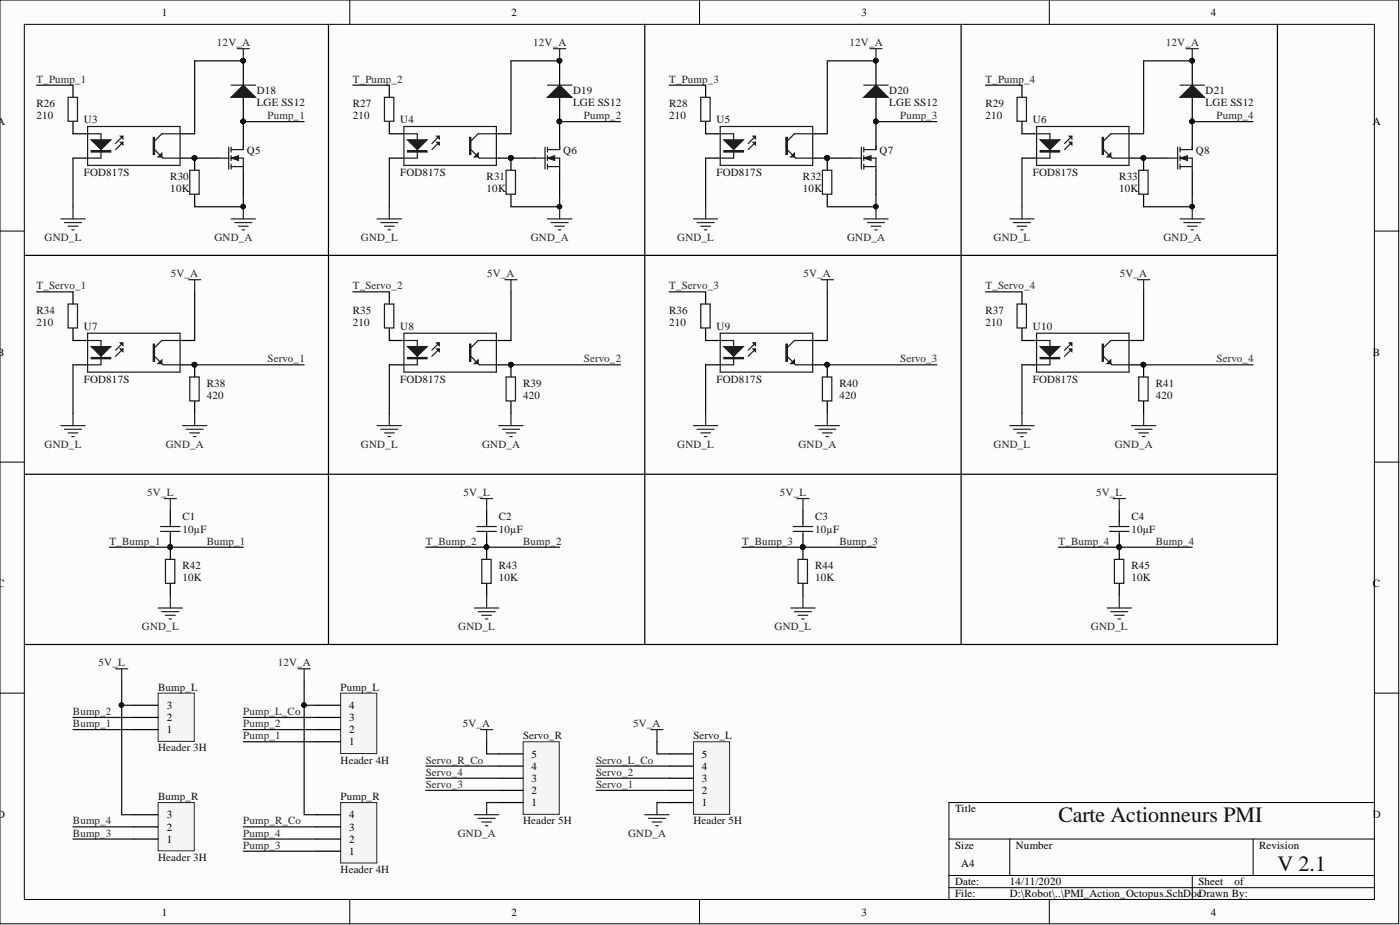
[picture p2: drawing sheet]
<svg xmlns="http://www.w3.org/2000/svg" width="292mm" height="193mm" viewBox="0 0 292 193" stroke-linecap="round" stroke-linejoin="round" font-family="sans-serif">
<defs><g id="words">
<g font-size="4.6" fill="#0e0e0e">
<text x="220.8" y="171.5">Carte Actionneurs PMI</text>
<text x="266.5" y="181.6">V 2.1</text>
</g>
<g font-size="2.3">
<text x="33.8" y="3.3">1</text>
<text x="106.7" y="3.3">2</text>
<text x="179.7" y="3.3">3</text>
<text x="252.6" y="3.3">4</text>
<text x="-.4" y="26.1">A</text>
<text x="286.4" y="26.1">A</text>
<text x="-.4" y="74.3">B</text>
<text x="286.4" y="74.3">B</text>
<text x="-.4" y="122.5">C</text>
<text x="286.4" y="122.5">C</text>
<text x="34.8" y="147.9">3</text>
<text x="72.9" y="147.9">4</text>
<text x="34.8" y="153">1</text>
<text x="34.8" y="150.4">2</text>
<text x="72.9" y="155.5">1</text>
<text x="72.9" y="153">2</text>
<text x="72.9" y="150.4">3</text>
<text x="110.9" y="160.6">4</text>
<text x="110.9" y="158">5</text>
<text x="146.5" y="160.6">4</text>
<text x="146.5" y="158">5</text>
<text x="110.9" y="165.7">2</text>
<text x="110.9" y="163.1">3</text>
<text x="146.5" y="165.7">2</text>
<text x="146.5" y="163.1">3</text>
<text x="-.4" y="170.7">D</text>
<text x="34.8" y="173.3">2</text>
<text x="34.8" y="170.7">3</text>
<text x="72.9" y="173.3">3</text>
<text x="72.9" y="170.7">4</text>
<text x="110.9" y="168.2">1</text>
<text x="146.5" y="168.2">1</text>
<text x="199.3" y="169.5">Title</text>
<text x="286.4" y="170.7">D</text>
<text x="34.8" y="175.8">1</text>
<text x="72.9" y="178.3">1</text>
<text x="72.9" y="175.8">2</text>
<text x="199.3" y="177.1">Size</text>
<text x="212" y="177.1">Number</text>
<text x="262.7" y="177.1">Revision</text>
<text x="199.3" y="184.7">Date:</text>
<text x="200.5" y="180.9">A4</text>
<text x="210.7" y="184.7">14/11/2020</text>
<text x="250" y="184.7">Sheet</text>
<text x="257.6" y="184.7">of</text>
<text x="33.8" y="191">1</text>
<text x="106.7" y="191">2</text>
<text x="179.7" y="191">3</text>
<text x="199.3" y="187.2">File:</text>
<text x="210.7" y="187.2">D:\Robot\..\PMI_Action_Octopus.SchDocDrawn By:</text>
<text x="252.6" y="191">4</text>
</g>
<g font-size="2.3" fill="#262626">
<text x="45.3" y="9.6">12V_A</text>
<text x="111.3" y="9.6">12V_A</text>
<text x="177.3" y="9.6">12V_A</text>
<text x="243.3" y="9.6">12V_A</text>
<text x="7.6" y="17.3">T_Pump_1</text>
<text x="73.6" y="17.3">T_Pump_2</text>
<text x="139.6" y="17.3">T_Pump_3</text>
<text x="205.6" y="17.3">T_Pump_4</text>
<text x="55.8" y="24.9">Pump_1</text>
<text x="121.8" y="24.9">Pump_2</text>
<text x="187.8" y="24.9">Pump_3</text>
<text x="253.8" y="24.9">Pump_4</text>
<text x="9.3" y="50.2">GND_L</text>
<text x="44.8" y="50.2">GND_A</text>
<text x="75.3" y="50.2">GND_L</text>
<text x="110.8" y="50.2">GND_A</text>
<text x="141.3" y="50.2">GND_L</text>
<text x="176.8" y="50.2">GND_A</text>
<text x="207.3" y="50.2">GND_L</text>
<text x="242.8" y="50.2">GND_A</text>
<text x="35.6" y="57.8">5V_A</text>
<text x="101.6" y="57.8">5V_A</text>
<text x="167.6" y="57.8">5V_A</text>
<text x="233.6" y="57.8">5V_A</text>
<text x="7.6" y="60.4">T_Servo_1</text>
<text x="73.6" y="60.4">T_Servo_2</text>
<text x="139.6" y="60.4">T_Servo_3</text>
<text x="205.6" y="60.4">T_Servo_4</text>
<text x="55.8" y="75.6">Servo_1</text>
<text x="121.8" y="75.6">Servo_2</text>
<text x="187.8" y="75.6">Servo_3</text>
<text x="253.8" y="75.6">Servo_4</text>
<text x="9.3" y="93.4">GND_L</text>
<text x="34.6" y="93.4">GND_A</text>
<text x="75.3" y="93.4">GND_L</text>
<text x="100.6" y="93.4">GND_A</text>
<text x="141.3" y="93.4">GND_L</text>
<text x="166.6" y="93.4">GND_A</text>
<text x="207.3" y="93.4">GND_L</text>
<text x="232.6" y="93.4">GND_A</text>
<text x="30.7" y="103.5">5V_L</text>
<text x="96.7" y="103.5">5V_L</text>
<text x="162.7" y="103.5">5V_L</text>
<text x="228.7" y="103.5">5V_L</text>
<text x="22.8" y="113.6">T_Bump_1</text>
<text x="43.2" y="113.6">Bump_1</text>
<text x="88.8" y="113.6">T_Bump_2</text>
<text x="109.1" y="113.6">Bump_2</text>
<text x="154.8" y="113.6">T_Bump_3</text>
<text x="175.1" y="113.6">Bump_3</text>
<text x="220.8" y="113.6">T_Bump_4</text>
<text x="241.1" y="113.6">Bump_4</text>
<text x="29.6" y="131.4">GND_L</text>
<text x="95.6" y="131.4">GND_L</text>
<text x="161.6" y="131.4">GND_L</text>
<text x="227.6" y="131.4">GND_L</text>
<text x="20.6" y="139">5V_L</text>
<text x="58" y="139">12V_A</text>
<text x="15.2" y="149.2">Bump_2</text>
<text x="50.8" y="149.2">Pump_L_Co</text>
<text x="15.2" y="151.7">Bump_1</text>
<text x="50.8" y="151.7">Pump_2</text>
<text x="50.8" y="154.2">Pump_1</text>
<text x="96.5" y="151.7">5V_A</text>
<text x="132.1" y="151.7">5V_A</text>
<text x="88.8" y="161.8">Servo_4</text>
<text x="88.8" y="159.3">Servo_R_Co</text>
<text x="124.4" y="161.8">Servo_2</text>
<text x="124.4" y="159.3">Servo_L_Co</text>
<text x="88.8" y="164.4">Servo_3</text>
<text x="124.4" y="164.4">Servo_1</text>
<text x="15.2" y="172">Bump_4</text>
<text x="50.8" y="172">Pump_R_Co</text>
<text x="15.2" y="174.5">Bump_3</text>
<text x="50.8" y="174.5">Pump_4</text>
<text x="50.8" y="177.1">Pump_3</text>
<text x="95.5" y="174.5">GND_A</text>
<text x="131.1" y="174.5">GND_A</text>
</g>
<g font-size="2.3" fill="#0e0e0e">
<text x="7.6" y="22.3">R26</text>
<text x="53.6" y="19.5">D18</text>
<text x="53.6" y="22.1">LGE SS12</text>
<text x="73.6" y="22.3">R27</text>
<text x="119.6" y="19.5">D19</text>
<text x="119.6" y="22.1">LGE SS12</text>
<text x="139.6" y="22.3">R28</text>
<text x="185.6" y="19.5">D20</text>
<text x="185.6" y="22.1">LGE SS12</text>
<text x="205.6" y="22.3">R29</text>
<text x="251.5" y="19.5">D21</text>
<text x="251.5" y="22.1">LGE SS12</text>
<text x="7.6" y="24.9">210</text>
<text x="17.5" y="25.6">U3</text>
<text x="73.6" y="24.9">210</text>
<text x="83.5" y="25.6">U4</text>
<text x="139.6" y="24.9">210</text>
<text x="149.5" y="25.6">U5</text>
<text x="205.6" y="24.9">210</text>
<text x="215.5" y="25.6">U6</text>
<text x="51.5" y="32.2">Q5</text>
<text x="117.5" y="32.2">Q6</text>
<text x="183.5" y="32.2">Q7</text>
<text x="249.5" y="32.2">Q8</text>
<text x="17.5" y="36.8">FOD817S</text>
<text x="35.5" y="40.1">10K</text>
<text x="35.5" y="37.6">R30</text>
<text x="83.5" y="36.8">FOD817S</text>
<text x="101.5" y="40.1">10K</text>
<text x="101.5" y="37.6">R31</text>
<text x="149.5" y="36.8">FOD817S</text>
<text x="167.5" y="40.1">10K</text>
<text x="167.5" y="37.6">R32</text>
<text x="215.5" y="36.8">FOD817S</text>
<text x="233.5" y="40.1">10K</text>
<text x="233.5" y="37.6">R33</text>
<text x="7.6" y="65.5">R34</text>
<text x="73.6" y="65.5">R35</text>
<text x="139.6" y="65.5">R36</text>
<text x="205.6" y="65.5">R37</text>
<text x="7.6" y="68">210</text>
<text x="17.5" y="68.8">U7</text>
<text x="73.6" y="68">210</text>
<text x="83.5" y="68.8">U8</text>
<text x="139.6" y="68">210</text>
<text x="149.5" y="68.8">U9</text>
<text x="205.6" y="68">210</text>
<text x="215.5" y="68.8">U10</text>
<text x="17.5" y="79.9">FOD817S</text>
<text x="43.2" y="83.2">420</text>
<text x="43.2" y="80.7">R38</text>
<text x="83.5" y="79.9">FOD817S</text>
<text x="109.1" y="83.2">420</text>
<text x="109.1" y="80.7">R39</text>
<text x="149.5" y="79.9">FOD817S</text>
<text x="175.1" y="83.2">420</text>
<text x="175.1" y="80.7">R40</text>
<text x="215.5" y="79.9">FOD817S</text>
<text x="241.1" y="83.2">420</text>
<text x="241.1" y="80.7">R41</text>
<text x="38.1" y="111.1">10µF</text>
<text x="38.1" y="108.6">C1</text>
<text x="104.1" y="111.1">10µF</text>
<text x="104.1" y="108.6">C2</text>
<text x="170.1" y="111.1">10µF</text>
<text x="170.1" y="108.6">C3</text>
<text x="236.1" y="111.1">10µF</text>
<text x="236.1" y="108.6">C4</text>
<text x="38.1" y="118.7">R42</text>
<text x="104.1" y="118.7">R43</text>
<text x="170.1" y="118.7">R44</text>
<text x="236.1" y="118.7">R45</text>
<text x="38.1" y="121.3">10K</text>
<text x="104.1" y="121.3">10K</text>
<text x="170.1" y="121.3">10K</text>
<text x="236.1" y="121.3">10K</text>
<text x="33" y="144.1">Bump_L</text>
<text x="71.1" y="144.1">Pump_L</text>
<text x="109.1" y="154.2">Servo_R</text>
<text x="144.7" y="154.2">Servo_L</text>
<text x="33" y="156.8">Header 3H</text>
<text x="71.1" y="159.3">Header 4H</text>
<text x="33" y="166.9">Bump_R</text>
<text x="71.1" y="166.9">Pump_R</text>
<text x="109.1" y="172">Header 5H</text>
<text x="144.7" y="172">Header 5H</text>
<text x="33" y="179.6">Header 3H</text>
<text x="71.1" y="182.1">Header 4H</text>
</g>
</g></defs>
<g fill="#fcfcfc" stroke="#000" stroke-width=".21">
<path d="M0 0h291.8v192.7h-291.8z"/>
<path d="M5.1 5.1h281.7v182.5h-281.7z"/>
</g>
<g fill="none" stroke="#000" stroke-width=".21">
<path d="M73 0v5.1M146 0v5.1M218.9 0v5.1M0 48.2h5.1M286.8 48.2h5.1M0 96.4h5.1M286.8 96.4h5.1M0 144.6h5.1M286.8 144.6h5.1M198 175h88.8M210.7 175v7.6M261.4 175v7.6"/>
<path d="M286.8 167.4h-88.8v20.3M73 187.7v5.1M146 187.7v5.1M198 182.6h88.8M198 185.2h88.8M218.9 187.7v5.1M248.8 182.6v5.1"/>
</g>
<path d="M49.5 10.2h2.5M50.8 10.2v2.5" fill="none" stroke="#262626" stroke-width=".25"/>
<g fill="#0e0e0e" stroke="#0e0e0e" stroke-width=".21">
<circle cx="50.7" cy="12.7" r=".47"/>
<circle cx="50.7" cy="25.3" r=".47"/>
</g>
<path d="M50.8 12.7v5.1M50.8 20.3v5.1" fill="none" stroke="#000" stroke-width=".25"/>
<path d="M48.2 20.3l2.6-2.5 2.5 2.5z" fill="#1c1c1c"/>
<g fill="none" stroke="#1c1c1c" stroke-width=".25">
<path d="M48.2 17.8h5.1M39.6 35.5h2v5h-2zM48.2 20.3l2.6-2.5 2.5 2.5zM17.8 71h3.3v5.1h-3.3M18.3 69.5h19.3v8.1h-19.3zM25.6 72.8l-1.5 1.5M25.6 71.5l-1.5 1.6M32.2 74.3l1.8 1.8h4.1M38.1 71h-4.3l-1.6 1.6M33.5 109.8h4.1M33.5 110.9h4.1M34.5 116.7h2v5h-2z"/>
<path d="M35.5 109.1v.7M35.5 110.9v.7"/>
</g>
<g fill="#0e0e0e" stroke="#0e0e0e" stroke-width=".21">
<circle cx="50.7" cy="25.3" r=".47"/>
<circle cx="50.7" cy="12.7" r=".47"/>
<circle cx="50.7" cy="43.1" r=".47"/>
<circle cx="40.6" cy="32.9" r=".47"/>
<circle cx="35.5" cy="114.1" r=".47"/>
<circle cx="40.6" cy="76.1" r=".47"/>
</g>
<path d="M50.8 25.4h12.7M50.8 40.6v2.5h-10.2" fill="none" stroke="#0e0e0e" stroke-width=".25"/>
<path d="M48.2 45.7h5.1M49 46.4h3.5M49.8 47.2h2M50.5 48h.5M50.8 43.1v2.6M34.3 104h2.5M35.5 104v2.5M33 126.8h5.1M33.8 127.6h3.5M34.5 128.4h2.1M35.3 129.1h.5M35.5 124.3v2.5" fill="none" stroke="#262626" stroke-width=".25"/>
<path d="M40.6 33v2.5M40.6 40.6v2.5M15.2 71h2.6M15.2 76.1h2.6M38.1 71h2.5M38.1 76.1h2.5M35.5 106.5v2.6M35.5 111.6v5.1M35.5 121.8v2.5" fill="none" stroke="#000" stroke-width=".25"/>
<path d="M19 72.3h4.1l-2 2z" fill="#1c1c1c"/>
<path d="M19 72.3h4.1l-2 2zM19 74.6h4.1v.2h-4.1zM19 74.7h4.1" fill="none" stroke="#1c1c1c" stroke-width=".25"/>
<path d="M25.1 71.5h.5v.5z" fill="#1c1c1c"/>
<path d="M25.1 71.5h.5v.5z" fill="none" stroke="#1c1c1c" stroke-width=".25"/>
<path d="M25.1 72.8h.5v.5z" fill="#1c1c1c"/>
<path d="M25.1 72.8h.5v.5zM32 71.8h.2v3.5h-.2zM32.1 71.8v3.5" fill="none" stroke="#1c1c1c" stroke-width=".25"/>
<path d="M33 75.9l.8-.8v.8z" fill="#1c1c1c"/>
<path d="M17.8 27.9h3.3v5.1h-3.3M18.3 26.4h19.3v8.1h-19.3zM25.6 29.7l-1.5 1.5M25.6 28.4l-1.5 1.5M32.2 31.2l1.8 1.8h4.1M38.1 27.9h-4.3l-1.6 1.5M14.2 63.4h2v5h-2zM33 75.9l.8-.8v.8zM39.6 78.6h2v5h-2z" fill="none" stroke="#1c1c1c" stroke-width=".25"/>
<g fill="#0e0e0e" stroke="#0e0e0e" stroke-width=".21">
<circle cx="40.6" cy="76.1" r=".47"/>
<circle cx="40.6" cy="32.9" r=".47"/>
</g>
<path d="M15.2 27.9h2.6M15.2 33h2.6M38.1 27.9h2.5M38.1 33h2.5M15.2 60.9v2.5M15.2 68.5v2.5M40.6 76.1v2.5M40.6 83.7v2.6" fill="none" stroke="#000" stroke-width=".25"/>
<path d="M39.3 58.4h2.6M40.6 58.4v2.5M12.7 88.8h5.1M13.5 89.6h3.5M14.2 90.3h2M15 91.1h.5M15.2 86.3v2.5M38.1 88.8h5.1M38.8 89.6h3.6M39.6 90.3h2M40.4 91.1h.5M40.6 86.3v2.5" fill="none" stroke="#262626" stroke-width=".25"/>
<path d="M7.6 60.9h7.6M15.2 76.1v10.2" fill="none" stroke="#0e0e0e" stroke-width=".25"/>
<path d="M19 29.2h4.1l-2 2z" fill="#1c1c1c"/>
<path d="M19 29.2h4.1l-2 2zM19 31.5h4.1v.2h-4.1zM19 31.6h4.1" fill="none" stroke="#1c1c1c" stroke-width=".25"/>
<path d="M25.1 28.4h.5v.5z" fill="#1c1c1c"/>
<path d="M25.1 28.4h.5v.5z" fill="none" stroke="#1c1c1c" stroke-width=".25"/>
<path d="M25.1 29.7h.5v.5z" fill="#1c1c1c"/>
<path d="M25.1 29.7h.5v.5zM32 28.7h.2v3.5h-.2zM32.1 28.7v3.5" fill="none" stroke="#1c1c1c" stroke-width=".25"/>
<path d="M33 32.7l.8-.7v.7z" fill="#1c1c1c"/>
<path d="M14.2 20.3h2v5h-2zM33 32.7l.8-.7v.7z" fill="none" stroke="#1c1c1c" stroke-width=".25"/>
<g fill="#0e0e0e" stroke="#0e0e0e" stroke-width=".21">
<circle cx="40.6" cy="32.9" r=".47"/>
<circle cx="50.7" cy="12.7" r=".47"/>
<circle cx="116.7" cy="12.7" r=".47"/>
<circle cx="116.7" cy="25.3" r=".47"/>
</g>
<path d="M7.6 17.8h7.6M50.8 12.7h-10.2v15.2M15.2 33v10.1" fill="none" stroke="#0e0e0e" stroke-width=".25"/>
<path d="M15.2 17.8v2.5M116.8 12.7v5.1M15.2 25.4v2.5M116.8 20.3v5.1" fill="none" stroke="#000" stroke-width=".25"/>
<path d="M115.5 10.2h2.5M116.8 10.2v2.5M12.7 45.7h5.1M13.5 46.4h3.5M14.2 47.2h2M15 48h.5M15.2 43.1v2.6" fill="none" stroke="#262626" stroke-width=".25"/>
<path d="M114.2 20.3l2.6-2.5 2.5 2.5z" fill="#1c1c1c"/>
<path d="M114.2 17.8h5.1M83.8 27.9h3.3v5.1h-3.3M84.3 26.4h19.3v8.1h-19.3zM91.6 29.7l-1.5 1.5M91.6 28.4l-1.5 1.5M98.2 31.2l1.8 1.8h4.1M104.1 27.9h-4.3l-1.6 1.5M105.6 35.5h1.9v5h-1.9zM114.2 20.3l2.6-2.5 2.5 2.5z" fill="none" stroke="#1c1c1c" stroke-width=".25"/>
<g fill="#0e0e0e" stroke="#0e0e0e" stroke-width=".21">
<circle cx="116.7" cy="25.3" r=".47"/>
<circle cx="116.7" cy="12.7" r=".47"/>
<circle cx="116.7" cy="43.1" r=".47"/>
<circle cx="106.6" cy="32.9" r=".47"/>
</g>
<path d="M116.8 25.4h12.7M116.8 40.6v2.5h-10.2" fill="none" stroke="#0e0e0e" stroke-width=".25"/>
<path d="M114.2 45.7h5.1M115 46.4h3.5M115.7 47.2h2.1M116.5 48h.5M116.8 43.1v2.6" fill="none" stroke="#262626" stroke-width=".25"/>
<path d="M81.2 27.9h2.6M81.2 33h2.6M104.1 33h2.5v2.5M104.1 27.9h2.5M106.6 40.6v2.5" fill="none" stroke="#000" stroke-width=".25"/>
<path d="M85 29.2h4.1l-2 2z" fill="#1c1c1c"/>
<path d="M85 29.2h4.1l-2 2zM85 31.5h4.1v.2h-4.1zM85 31.6h4.1" fill="none" stroke="#1c1c1c" stroke-width=".25"/>
<path d="M91.1 28.4h.5v.5z" fill="#1c1c1c"/>
<path d="M91.1 28.4h.5v.5z" fill="none" stroke="#1c1c1c" stroke-width=".25"/>
<path d="M91.1 29.7h.5v.5z" fill="#1c1c1c"/>
<path d="M91.1 29.7h.5v.5zM98 28.7h.2v3.5h-.2zM98.1 28.7v3.5" fill="none" stroke="#1c1c1c" stroke-width=".25"/>
<path d="M99 32.7l.8-.7v.7z" fill="#1c1c1c"/>
<path d="M80.2 20.3h2v5h-2zM99 32.7l.8-.7v.7z" fill="none" stroke="#1c1c1c" stroke-width=".25"/>
<g fill="#0e0e0e" stroke="#0e0e0e" stroke-width=".21">
<circle cx="106.6" cy="32.9" r=".47"/>
<circle cx="116.7" cy="12.7" r=".47"/>
<circle cx="182.7" cy="12.7" r=".47"/>
<circle cx="182.7" cy="25.3" r=".47"/>
</g>
<path d="M73.6 17.8h7.6M116.8 12.7h-10.2v15.2M81.2 33v10.1" fill="none" stroke="#0e0e0e" stroke-width=".25"/>
<path d="M81.2 17.8v2.5M182.8 12.7v5.1M81.2 25.4v2.5M182.8 20.3v5.1" fill="none" stroke="#000" stroke-width=".25"/>
<path d="M181.5 10.2h2.5M182.8 10.2v2.5M78.7 45.7h5.1M79.5 46.4h3.5M80.2 47.2h2M81 48h.5M81.2 43.1v2.6" fill="none" stroke="#262626" stroke-width=".25"/>
<path d="M180.2 20.3l2.6-2.5 2.5 2.5z" fill="#1c1c1c"/>
<path d="M180.2 17.8h5.1M149.8 27.9h3.3v5.1h-3.3M150.3 26.4h19.3v8.1h-19.3zM157.6 29.7l-1.5 1.5M157.6 28.4l-1.5 1.5M164.2 31.2l1.8 1.8h4.1M170.1 27.9h-4.3l-1.6 1.5M171.6 35.5h1.9v5h-1.9zM180.2 20.3l2.6-2.5 2.5 2.5z" fill="none" stroke="#1c1c1c" stroke-width=".25"/>
<g fill="#0e0e0e" stroke="#0e0e0e" stroke-width=".21">
<circle cx="182.7" cy="25.3" r=".47"/>
<circle cx="182.7" cy="12.7" r=".47"/>
<circle cx="182.7" cy="43.1" r=".47"/>
<circle cx="172.6" cy="32.9" r=".47"/>
</g>
<path d="M182.8 25.4h12.7M182.8 40.6v2.5h-10.2" fill="none" stroke="#0e0e0e" stroke-width=".25"/>
<path d="M180.2 45.7h5.1M181 46.4h3.5M181.7 47.2h2.1M182.5 48h.5M182.8 43.1v2.6" fill="none" stroke="#262626" stroke-width=".25"/>
<path d="M147.2 27.9h2.6M147.2 33h2.6M170.1 33h2.5v2.5M170.1 27.9h2.5M172.6 40.6v2.5" fill="none" stroke="#000" stroke-width=".25"/>
<path d="M151 29.2h4.1l-2 2z" fill="#1c1c1c"/>
<path d="M151 29.2h4.1l-2 2zM151 31.5h4.1v.2h-4.1zM151 31.6h4.1" fill="none" stroke="#1c1c1c" stroke-width=".25"/>
<path d="M157.1 28.4h.5v.5z" fill="#1c1c1c"/>
<path d="M157.1 28.4h.5v.5z" fill="none" stroke="#1c1c1c" stroke-width=".25"/>
<path d="M157.1 29.7h.5v.5z" fill="#1c1c1c"/>
<path d="M157.1 29.7h.5v.5zM164 28.7h.2v3.5h-.2zM164.1 28.7v3.5" fill="none" stroke="#1c1c1c" stroke-width=".25"/>
<path d="M165 32.7l.8-.7v.7z" fill="#1c1c1c"/>
<path d="M146.2 20.3h2v5h-2zM165 32.7l.8-.7v.7z" fill="none" stroke="#1c1c1c" stroke-width=".25"/>
<g fill="#0e0e0e" stroke="#0e0e0e" stroke-width=".21">
<circle cx="172.6" cy="32.9" r=".47"/>
<circle cx="182.7" cy="12.7" r=".47"/>
<circle cx="248.7" cy="12.7" r=".47"/>
<circle cx="248.7" cy="25.3" r=".47"/>
</g>
<path d="M139.6 17.8h7.6M182.8 12.7h-10.2v15.2M147.2 33v10.1" fill="none" stroke="#0e0e0e" stroke-width=".25"/>
<path d="M147.2 17.8v2.5M248.8 12.7v5.1M147.2 25.4v2.5M248.8 20.3v5.1" fill="none" stroke="#000" stroke-width=".25"/>
<path d="M247.5 10.2h2.5M248.8 10.2v2.5M144.7 45.7h5.1M145.4 46.4h3.6M146.2 47.2h2M147 48h.5M147.2 43.1v2.6" fill="none" stroke="#262626" stroke-width=".25"/>
<path d="M246.2 20.3l2.6-2.5 2.5 2.5z" fill="#1c1c1c"/>
<path d="M246.2 17.8h5.1M215.8 27.9h3.3v5.1h-3.3M216.3 26.4h19.3v8.1h-19.3zM223.6 29.7l-1.5 1.5M223.6 28.4l-1.5 1.5M230.2 31.2l1.8 1.8h4.1M236.1 27.9h-4.3l-1.6 1.5M237.6 35.5h1.9v5h-1.9zM246.2 20.3l2.6-2.5 2.5 2.5z" fill="none" stroke="#1c1c1c" stroke-width=".25"/>
<g fill="#0e0e0e" stroke="#0e0e0e" stroke-width=".21">
<circle cx="248.7" cy="25.3" r=".47"/>
<circle cx="248.7" cy="12.7" r=".47"/>
<circle cx="248.7" cy="43.1" r=".47"/>
<circle cx="238.6" cy="32.9" r=".47"/>
</g>
<path d="M248.8 25.4h12.6M248.8 40.6v2.5h-10.2" fill="none" stroke="#0e0e0e" stroke-width=".25"/>
<path d="M246.2 45.7h5.1M247 46.4h3.5M247.7 47.2h2.1M248.5 48h.5M248.8 43.1v2.6" fill="none" stroke="#262626" stroke-width=".25"/>
<path d="M213.2 27.9h2.6M213.2 33h2.6M236.1 33h2.5v2.5M236.1 27.9h2.5M238.6 40.6v2.5" fill="none" stroke="#000" stroke-width=".25"/>
<path d="M217 29.2h4.1l-2 2z" fill="#1c1c1c"/>
<path d="M217 29.2h4.1l-2 2zM217 31.5h4.1v.2h-4.1zM217 31.6h4.1" fill="none" stroke="#1c1c1c" stroke-width=".25"/>
<path d="M223.1 28.4h.5v.5z" fill="#1c1c1c"/>
<path d="M223.1 28.4h.5v.5z" fill="none" stroke="#1c1c1c" stroke-width=".25"/>
<path d="M223.1 29.7h.5v.5z" fill="#1c1c1c"/>
<path d="M223.1 29.7h.5v.5zM230 28.7h.2v3.5h-.2zM230.1 28.7v3.5" fill="none" stroke="#1c1c1c" stroke-width=".25"/>
<path d="M231 32.7l.8-.7v.7z" fill="#1c1c1c"/>
<g fill="none" stroke="#1c1c1c" stroke-width=".25">
<path d="M212.2 20.3h2v5h-2zM231 32.7l.8-.7v.7zM83.8 71h3.3v5.1h-3.3M84.3 69.5h19.3v8.1h-19.3zM91.6 72.8l-1.5 1.5M91.6 71.5l-1.5 1.6M98.2 74.3l1.8 1.8h4.1M104.1 71h-4.3l-1.6 1.6M99.5 109.8h4.1M99.5 110.9h4.1M100.5 116.7h2v5h-2zM101.5 109.1v.7"/>
<path d="M101.5 110.9v.7M165.5 109.8h4.1M165.5 110.9h4.1M166.5 116.7h2v5h-2zM167.5 109.1v.7M167.5 110.9v.7M231.5 109.8h4.1M231.5 110.9h4.1M232.5 116.7h2v5h-2zM233.5 109.1v.7M233.5 110.9v.7"/>
</g>
<g fill="#0e0e0e" stroke="#0e0e0e" stroke-width=".21">
<circle cx="238.6" cy="32.9" r=".47"/>
<circle cx="248.7" cy="12.7" r=".47"/>
<circle cx="35.5" cy="114.1" r=".47"/>
<circle cx="101.5" cy="114.1" r=".47"/>
<circle cx="167.5" cy="114.1" r=".47"/>
<circle cx="233.5" cy="114.1" r=".47"/>
<circle cx="106.6" cy="76.1" r=".47"/>
</g>
<path d="M205.6 17.8h7.6M248.8 12.7h-10.2v15.2M213.2 33v10.1M22.8 114.2h28M88.8 114.2h28M154.8 114.2h28M220.8 114.2h28" fill="none" stroke="#0e0e0e" stroke-width=".25"/>
<g fill="none" stroke="#000" stroke-width=".25">
<path d="M213.2 17.8v2.5M213.2 25.4v2.5M81.2 71h2.6M81.2 76.1h2.6M104.1 71h2.5M104.1 76.1h2.5M101.5 106.5v2.6M101.5 111.6v5.1M167.5 106.5v2.6M167.5 111.6v5.1M233.5 106.5v2.6M233.5 111.6v5.1"/>
<path d="M101.5 121.8v2.5M167.5 121.8v2.5M233.5 121.8v2.5"/>
</g>
<g fill="none" stroke="#262626" stroke-width=".25">
<path d="M210.7 45.7h5.1M211.4 46.4h3.6M212.2 47.2h2M213 48h.5M213.2 43.1v2.6M100.3 104h2.5M101.5 104v2.5M166.3 104h2.5M167.5 104v2.5M232.3 104h2.5M233.5 104v2.5M99 126.8h5.1"/>
<path d="M99.8 127.6h3.5M100.5 128.4h2M101.3 129.1h.5M101.5 124.3v2.5M165 126.8h5.1M165.8 127.6h3.5M166.5 128.4h2M167.3 129.1h.5M167.5 124.3v2.5M231 126.8h5.1M231.8 127.6h3.5M232.5 128.4h2"/>
<path d="M233.3 129.1h.5M233.5 124.3v2.5"/>
</g>
<path d="M85 72.3h4.1l-2 2z" fill="#1c1c1c"/>
<path d="M85 72.3h4.1l-2 2zM85 74.6h4.1v.2h-4.1zM85 74.7h4.1" fill="none" stroke="#1c1c1c" stroke-width=".25"/>
<path d="M91.1 71.5h.5v.5z" fill="#1c1c1c"/>
<path d="M91.1 71.5h.5v.5z" fill="none" stroke="#1c1c1c" stroke-width=".25"/>
<path d="M91.1 72.8h.5v.5z" fill="#1c1c1c"/>
<path d="M91.1 72.8h.5v.5zM98 71.8h.2v3.5h-.2zM98.1 71.8v3.5" fill="none" stroke="#1c1c1c" stroke-width=".25"/>
<path d="M99 75.9l.8-.8v.8z" fill="#1c1c1c"/>
<path d="M80.2 63.4h2v5h-2zM99 75.9l.8-.8v.8zM105.6 78.6h1.9v5h-1.9zM149.8 71h3.3v5.1h-3.3M150.3 69.5h19.3v8.1h-19.3zM157.6 72.8l-1.5 1.5M157.6 71.5l-1.5 1.6M164.2 74.3l1.8 1.8h4.1M170.1 71h-4.3l-1.6 1.6" fill="none" stroke="#1c1c1c" stroke-width=".25"/>
<g fill="#0e0e0e" stroke="#0e0e0e" stroke-width=".21">
<circle cx="106.6" cy="76.1" r=".47"/>
<circle cx="172.6" cy="76.1" r=".47"/>
</g>
<path d="M81.2 60.9v2.5M81.2 68.5v2.5M106.6 76.1v2.5M147.2 71h2.6M147.2 76.1h2.6M170.1 71h2.5M170.1 76.1h2.5M106.6 83.7v2.6" fill="none" stroke="#000" stroke-width=".25"/>
<path d="M105.3 58.4h2.6M106.6 58.4v2.5M78.7 88.8h5.1M79.5 89.6h3.5M80.2 90.3h2M81 91.1h.5M81.2 86.3v2.5M104.1 88.8h5M104.8 89.6h3.6M105.6 90.3h2M106.4 91.1h.5M106.6 86.3v2.5" fill="none" stroke="#262626" stroke-width=".25"/>
<path d="M73.6 60.9h7.6M81.2 76.1v10.2" fill="none" stroke="#0e0e0e" stroke-width=".25"/>
<path d="M151 72.3h4.1l-2 2z" fill="#1c1c1c"/>
<path d="M151 72.3h4.1l-2 2zM151 74.6h4.1v.2h-4.1zM151 74.7h4.1" fill="none" stroke="#1c1c1c" stroke-width=".25"/>
<path d="M157.1 71.5h.5v.5z" fill="#1c1c1c"/>
<path d="M157.1 71.5h.5v.5z" fill="none" stroke="#1c1c1c" stroke-width=".25"/>
<path d="M157.1 72.8h.5v.5z" fill="#1c1c1c"/>
<path d="M157.1 72.8h.5v.5zM164 71.8h.2v3.5h-.2zM164.1 71.8v3.5" fill="none" stroke="#1c1c1c" stroke-width=".25"/>
<path d="M165 75.9l.8-.8v.8z" fill="#1c1c1c"/>
<path d="M146.2 63.4h2v5h-2zM165 75.9l.8-.8v.8zM171.6 78.6h1.9v5h-1.9zM215.8 71h3.3v5.1h-3.3M216.3 69.5h19.3v8.1h-19.3zM223.6 72.8l-1.5 1.5M223.6 71.5l-1.5 1.6M230.2 74.3l1.8 1.8h4.1M236.1 71h-4.3l-1.6 1.6" fill="none" stroke="#1c1c1c" stroke-width=".25"/>
<g fill="#0e0e0e" stroke="#0e0e0e" stroke-width=".21">
<circle cx="172.6" cy="76.1" r=".47"/>
<circle cx="238.6" cy="76.1" r=".47"/>
</g>
<path d="M147.2 60.9v2.5M147.2 68.5v2.5M172.6 76.1v2.5M213.2 71h2.6M213.2 76.1h2.6M236.1 71h2.5M236.1 76.1h2.5M172.6 83.7v2.6" fill="none" stroke="#000" stroke-width=".25"/>
<path d="M171.3 58.4h2.6M172.6 58.4v2.5M144.7 88.8h5.1M145.4 89.6h3.6M146.2 90.3h2M147 91.1h.5M147.2 86.3v2.5M170.1 88.8h5M170.8 89.6h3.6M171.6 90.3h2M172.4 91.1h.5M172.6 86.3v2.5" fill="none" stroke="#262626" stroke-width=".25"/>
<path d="M139.6 60.9h7.6M147.2 76.1v10.2" fill="none" stroke="#0e0e0e" stroke-width=".25"/>
<path d="M217 72.3h4.1l-2 2z" fill="#1c1c1c"/>
<path d="M217 72.3h4.1l-2 2zM217 74.6h4.1v.2h-4.1zM217 74.7h4.1" fill="none" stroke="#1c1c1c" stroke-width=".25"/>
<path d="M223.1 71.5h.5v.5z" fill="#1c1c1c"/>
<path d="M223.1 71.5h.5v.5z" fill="none" stroke="#1c1c1c" stroke-width=".25"/>
<path d="M223.1 72.8h.5v.5z" fill="#1c1c1c"/>
<path d="M223.1 72.8h.5v.5zM230 71.8h.2v3.5h-.2zM230.1 71.8v3.5" fill="none" stroke="#1c1c1c" stroke-width=".25"/>
<path d="M231 75.9l.8-.8v.8z" fill="#1c1c1c"/>
<path d="M212.2 63.4h2v5h-2zM231 75.9l.8-.8v.8zM237.6 78.6h1.9v5h-1.9z" fill="none" stroke="#1c1c1c" stroke-width=".25"/>
<circle cx="238.6" cy="76.1" r=".47" fill="#0e0e0e" stroke="#0e0e0e" stroke-width=".21"/>
<path d="M5.1 53.3h261.4M213.2 60.9v2.5M213.2 68.5v2.5M238.6 76.1v2.5M238.6 83.7v2.6" fill="none" stroke="#000" stroke-width=".25"/>
<path d="M237.3 58.4h2.6M238.6 58.4v2.5M210.7 88.8h5.1M211.4 89.6h3.6M212.2 90.3h2M213 91.1h.5M213.2 86.3v2.5M236.1 88.8h5M236.8 89.6h3.6M237.6 90.3h2M238.4 91.1h.5M238.6 86.3v2.5" fill="none" stroke="#262626" stroke-width=".25"/>
<path d="M205.6 60.9h7.6M213.2 76.1v10.2" fill="none" stroke="#0e0e0e" stroke-width=".25"/>
<path d="M109.1 154.7h7.6v15.2h-7.6z" fill="#f5f5f5" stroke="#262626" stroke-width=".21"/>
<path d="M104.1 159.8h5M104.1 157.3h5M104.1 167.4h5M104.1 164.9h5M104.1 162.4h5" fill="none" stroke="#000" stroke-width=".25"/>
<path d="M71.1 144.6h7.5v12.6h-7.5z" fill="#f5f5f5" stroke="#262626" stroke-width=".21"/>
<path d="M68.5 5.1v129.4M134.5 5.1v129.4M200.5 5.1v129.4M266.5 5.1v129.4h-261.4M5.1 98.9h261.4M66 154.7h5.1M66 152.2h5.1M66 149.7h5.1M66 147.1h5.1" fill="none" stroke="#000" stroke-width=".25"/>
<g fill="none" stroke="#262626" stroke-width=".25">
<path d="M24.1 139.5h2.6M25.4 139.5v2.6M62.2 139.5h2.5M63.5 139.5v2.6M100.3 152.2h2.5M101.5 152.2v2.5M135.8 152.2h2.5M137.1 152.2v2.5M99 170h5.1M99.8 170.7h3.5M100.5 171.5h2M101.3 172.2h.5"/>
<path d="M101.5 167.4v2.6M134.5 170h5.1M135.3 170.7h3.5M136.1 171.5h2M136.8 172.2h.5M137.1 167.4v2.6"/>
</g>
<g fill="none" stroke="#0e0e0e" stroke-width=".25">
<path d="M40.6 76.1h22.9M40.6 60.9v10.1M106.6 76.1h22.9M106.6 60.9v10.1M172.6 76.1h22.9M172.6 60.9v10.1M238.6 76.1h22.8M238.6 60.9v10.1M15.2 152.2h12.7M15.2 149.7h12.7M25.4 142.1v5h2.5M25.4 147.1v22.9h2.5"/>
<path d="M50.8 152.2h15.2M50.8 154.7h15.2M50.8 149.7h15.2M63.5 142.1v5h2.5M63.5 147.1v22.9h2.5M88.8 159.8h15.3M101.5 154.7v2.6h2.6M124.4 159.8h15.2M137.1 154.7v2.6h2.5M15.2 175h12.7M15.2 172.5h12.7M50.8 175h15.2"/>
<path d="M50.8 177.6h15.2M50.8 172.5h15.2M88.8 162.4h15.3M88.8 164.9h15.3M101.5 167.4h2.6M124.4 162.4h15.2M124.4 164.9h15.2M137.1 167.4h2.5"/>
</g>
<g fill="#0e0e0e" stroke="#0e0e0e" stroke-width=".21">
<circle cx="63.4" cy="147.1" r=".47"/>
<circle cx="25.3" cy="147.1" r=".47"/>
<circle cx="40.6" cy="76.1" r=".47"/>
<circle cx="238.6" cy="76.1" r=".47"/>
<circle cx="106.6" cy="76.1" r=".47"/>
<circle cx="172.6" cy="76.1" r=".47"/>
</g>
<path d="M71.1 167.4h7.5v12.6h-7.5z" fill="#f5f5f5" stroke="#262626" stroke-width=".21"/>
<path d="M66 177.6h5.1M66 175h5.1M66 172.5h5.1M66 170h5.1" fill="none" stroke="#000" stroke-width=".25"/>
<path d="M144.7 154.7h7.5v15.2h-7.5z" fill="#f5f5f5" stroke="#262626" stroke-width=".21"/>
<path d="M139.6 159.8h5.1M139.6 157.3h5.1M139.6 167.4h5.1M139.6 164.9h5.1M139.6 162.4h5.1" fill="none" stroke="#000" stroke-width=".25"/>
<path d="M33 167.4h7.5v10.1h-7.5z" fill="#f5f5f5" stroke="#262626" stroke-width=".21"/>
<path d="M27.9 175h5.1M27.9 172.5h5.1M27.9 170h5.1" fill="none" stroke="#000" stroke-width=".25"/>
<path d="M33 144.6h7.5v10.1h-7.5z" fill="#f5f5f5" stroke="#262626" stroke-width=".21"/>
<path d="M40.6 33h5.1M50.8 25.4v5M50.8 35.5v5.1M27.9 152.2h5.1M27.9 149.7h5.1M27.9 147.1h5.1" fill="none" stroke="#000" stroke-width=".25"/>
<g fill="#0e0e0e" stroke="#0e0e0e" stroke-width=".21">
<circle cx="50.7" cy="25.3" r=".47"/>
<circle cx="40.6" cy="32.9" r=".47"/>
</g>
<path d="M45.7 33h2M47.7 30.7v4.6M48.2 31.2h2.6M48.2 33h2.6v2.5M48.2 34.8h2.6M48.2 30.7v1M48.2 32.5v1M48.2 34.3v1" fill="none" stroke="#1c1c1c" stroke-width=".25"/>
<path d="M48.2 33l1.6-.5v1z" fill="#1c1c1c"/>
<path d="M48.2 33l1.6-.5v1z" fill="none" stroke="#1c1c1c" stroke-width=".21"/>
<path d="M50.8 30.4v.8M111.7 33h2M113.7 30.7v4.6M114.2 31.2h2.6M114.2 33h2.6v2.5M114.2 34.8h2.6M114.2 30.7v1M114.2 32.5v1M114.2 34.3v1" fill="none" stroke="#1c1c1c" stroke-width=".25"/>
<g fill="#0e0e0e" stroke="#0e0e0e" stroke-width=".21">
<circle cx="50.7" cy="25.3" r=".47"/>
<circle cx="40.6" cy="32.9" r=".47"/>
<circle cx="116.7" cy="25.3" r=".47"/>
<circle cx="106.6" cy="32.9" r=".47"/>
</g>
<path d="M106.6 33h5.1M116.8 25.4v5M116.8 35.5v5.1" fill="none" stroke="#000" stroke-width=".25"/>
<path d="M114.2 33l1.5-.5v1z" fill="#1c1c1c"/>
<path d="M114.2 33l1.5-.5v1z" fill="none" stroke="#1c1c1c" stroke-width=".21"/>
<path d="M116.8 30.4v.8M177.7 33h2M179.7 30.7v4.6M180.2 31.2h2.6M180.2 33h2.6v2.5M180.2 34.8h2.6M180.2 30.7v1M180.2 32.5v1M180.2 34.3v1" fill="none" stroke="#1c1c1c" stroke-width=".25"/>
<g fill="#0e0e0e" stroke="#0e0e0e" stroke-width=".21">
<circle cx="116.7" cy="25.3" r=".47"/>
<circle cx="106.6" cy="32.9" r=".47"/>
<circle cx="182.7" cy="25.3" r=".47"/>
<circle cx="172.6" cy="32.9" r=".47"/>
</g>
<path d="M172.6 33h5.1M182.8 25.4v5M182.8 35.5v5.1" fill="none" stroke="#000" stroke-width=".25"/>
<path d="M180.2 33l1.5-.5v1z" fill="#1c1c1c"/>
<path d="M180.2 33l1.5-.5v1z" fill="none" stroke="#1c1c1c" stroke-width=".21"/>
<path d="M182.8 30.4v.8M243.7 33h2M245.7 30.7v4.6M246.2 31.2h2.6M246.2 33h2.6v2.5M246.2 34.8h2.6M246.2 30.7v1M246.2 32.5v1M246.2 34.3v1" fill="none" stroke="#1c1c1c" stroke-width=".25"/>
<g fill="#0e0e0e" stroke="#0e0e0e" stroke-width=".21">
<circle cx="182.7" cy="25.3" r=".47"/>
<circle cx="172.6" cy="32.9" r=".47"/>
<circle cx="248.7" cy="25.3" r=".47"/>
<circle cx="238.6" cy="32.9" r=".47"/>
</g>
<path d="M238.6 33h5.1M248.8 25.4v5M248.8 35.5v5.1" fill="none" stroke="#000" stroke-width=".25"/>
<path d="M246.2 33l1.5-.5v1z" fill="#1c1c1c"/>
<path d="M246.2 33l1.5-.5v1z" fill="none" stroke="#1c1c1c" stroke-width=".21"/>
<path d="M248.8 30.4v.8" fill="none" stroke="#1c1c1c" stroke-width=".25"/>
<g fill="#0e0e0e" stroke="#0e0e0e" stroke-width=".21">
<circle cx="248.7" cy="25.3" r=".47"/>
<circle cx="238.6" cy="32.9" r=".47"/>
</g>
<use href="#words"/>
</svg>
